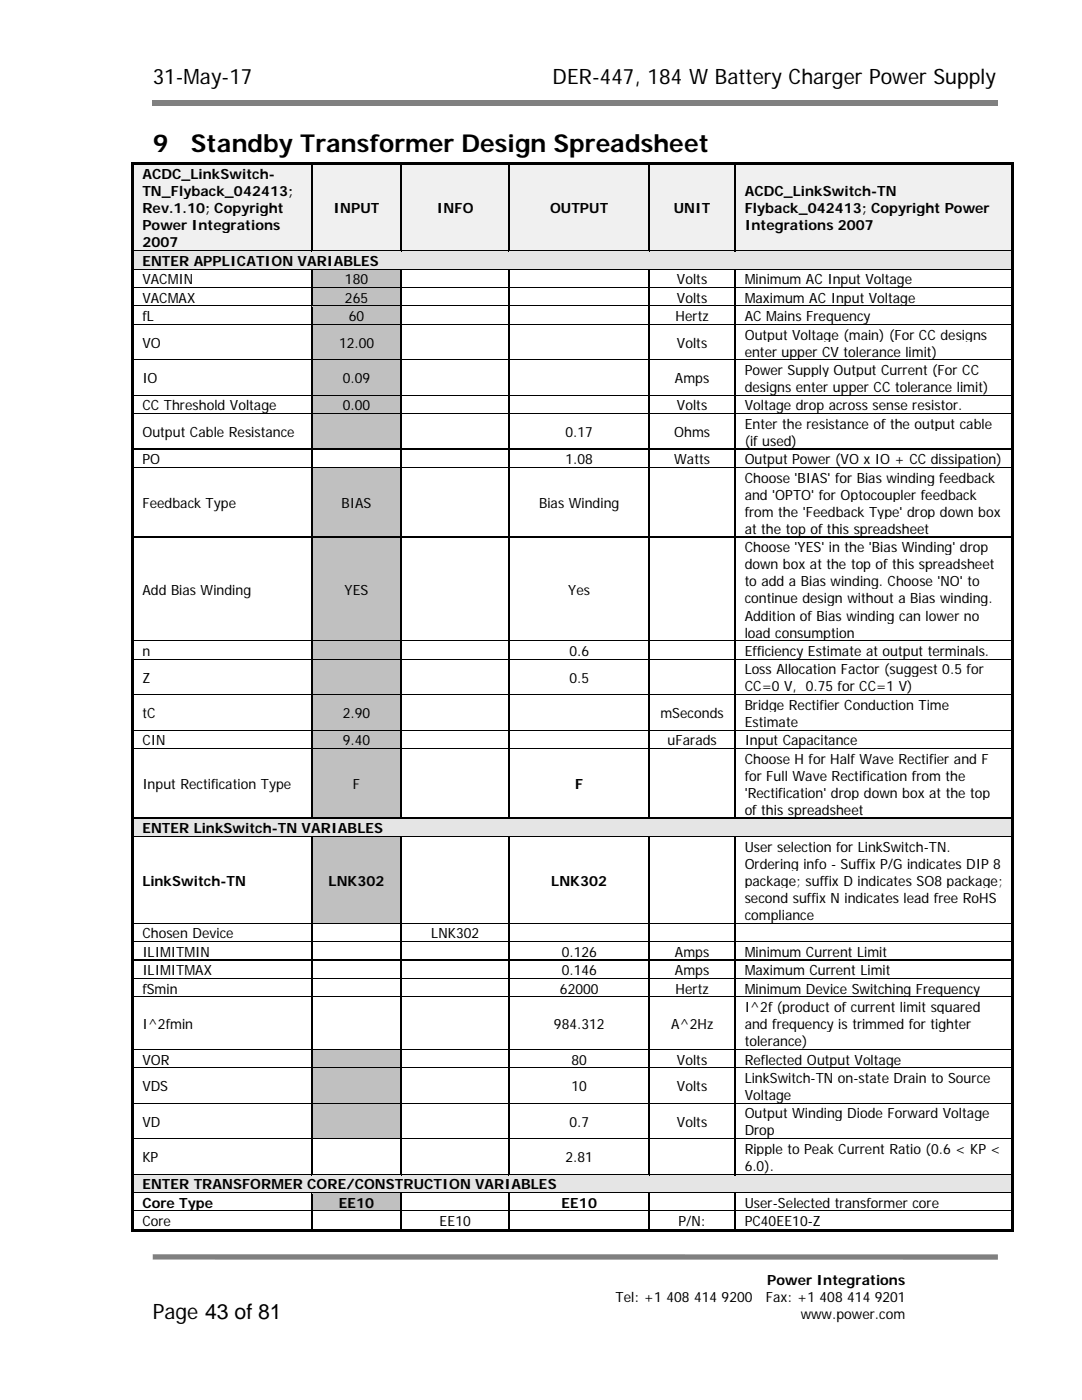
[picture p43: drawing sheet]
<svg xmlns="http://www.w3.org/2000/svg" width="216mm" height="279mm" viewBox="0 0 216 279" stroke-linecap="round" stroke-linejoin="round" font-family="sans-serif">
<defs><g id="words">
<g font-size="4.9">
<text x="30.5" y="30.3">9</text>
<text x="38.1" y="30.3">Standby Transformer Design Spreadsheet</text>
</g>
<g font-size="4.2">
<text x="30.5" y="16.7">31-May-17</text>
<text x="110.3" y="16.7">DER-447, 184 W Battery Charger Power Supply</text>
<text x="30.5" y="263.2">Page 43 of 81</text>
</g>
<g font-size="2.8">
<text x="28.4" y="35.8">ACDC_LinkSwitch-</text>
<text x="28.4" y="39.2">TN_Flyback_042413;</text>
<text x="148.6" y="39.2">ACDC_LinkSwitch-TN</text>
<text x="28.4" y="42.6">Rev.1.10; Copyright</text>
<text x="28.4" y="46">Power Integrations</text>
<text x="66.5" y="42.6">INPUT</text>
<text x="87.2" y="42.6">INFO</text>
<text x="109.7" y="42.6">OUTPUT</text>
<text x="134.5" y="42.6">UNIT</text>
<text x="148.6" y="42.6">Flyback_042413; Copyright Power</text>
<text x="148.6" y="46">Integrations 2007</text>
<text x="28.4" y="49.4">2007</text>
<text x="28.4" y="53.1">ENTER APPLICATION VARIABLES</text>
<text x="28.4" y="56.7">VACMIN</text>
<text x="68.8" y="56.7">180</text>
<text x="135.1" y="56.7">Volts</text>
<text x="148.6" y="56.7">Minimum AC Input Voltage</text>
<text x="28.4" y="60.4">VACMAX</text>
<text x="28.4" y="64.1">fL</text>
<text x="68.8" y="60.4">265</text>
<text x="69.6" y="64.1">60</text>
<text x="134.8" y="64.1">Hertz</text>
<text x="135.1" y="60.4">Volts</text>
<text x="148.6" y="60.4">Maximum AC Input Voltage</text>
<text x="148.6" y="64.1">AC Mains Frequency</text>
<text x="28.4" y="69.4">VO</text>
<text x="67.6" y="69.4">12.00</text>
<text x="135.1" y="69.4">Volts</text>
<text x="148.6" y="67.8">Output Voltage (main) (For CC designs</text>
<text x="148.6" y="71.2">enter upper CV tolerance limit)</text>
<text x="28.4" y="76.5">IO</text>
<text x="68.4" y="76.5">0.09</text>
<text x="134.7" y="76.5">Amps</text>
<text x="148.6" y="74.8">Power Supply Output Current (For CC</text>
<text x="28.4" y="81.9">CC Threshold Voltage</text>
<text x="68.4" y="81.9">0.00</text>
<text x="135.1" y="81.9">Volts</text>
<text x="148.6" y="78.2">designs enter upper CC tolerance limit)</text>
<text x="148.6" y="81.9">Voltage drop across sense resistor.</text>
<text x="28.4" y="87.3">Output Cable Resistance</text>
<text x="112.8" y="87.3">0.17</text>
<text x="134.5" y="87.3">Ohms</text>
<text x="148.6" y="85.6">Enter the resistance of the output cable</text>
<text x="148.6" y="89">(if used)</text>
<text x="28.4" y="92.6">PO</text>
<text x="112.8" y="92.6">1.08</text>
<text x="134.5" y="92.6">Watts</text>
<text x="148.6" y="92.6">Output Power (VO x IO + CC dissipation)</text>
<text x="28.4" y="101.4">Feedback Type</text>
<text x="68.2" y="101.4">BIAS</text>
<text x="107.6" y="101.4">Bias Winding</text>
<text x="148.6" y="96.3">Choose 'BIAS' for Bias winding feedback</text>
<text x="148.6" y="99.7">and 'OPTO' for Optocoupler feedback</text>
<text x="148.6" y="103.1">from the 'Feedback Type' drop down box</text>
<text x="148.6" y="106.5">at the top of this spreadsheet</text>
<text x="148.6" y="110.2">Choose 'YES' in the 'Bias Winding' drop</text>
<text x="148.6" y="113.6">down box at the top of this spreadsheet</text>
<text x="28.4" y="118.7">Add Bias Winding</text>
<text x="68.7" y="118.7">YES</text>
<text x="113.4" y="118.7">Yes</text>
<text x="148.6" y="117">to add a Bias winding. Choose 'NO' to</text>
<text x="148.6" y="120.4">continue design without a Bias winding.</text>
<text x="148.6" y="123.8">Addition of Bias winding can lower no</text>
<text x="28.4" y="130.9">n</text>
<text x="113.6" y="130.9">0.6</text>
<text x="148.6" y="127.3">load consumption</text>
<text x="148.6" y="130.9">Efficiency Estimate at output terminals.</text>
<text x="28.4" y="136.3">Z</text>
<text x="113.6" y="136.3">0.5</text>
<text x="148.6" y="134.6">Loss Allocation Factor (suggest 0.5 for</text>
<text x="148.6" y="138">CC=0 V, 0.75 for CC=1 V)</text>
<text x="28.4" y="143.4">tC</text>
<text x="68.4" y="143.4">2.90</text>
<text x="131.8" y="143.4">mSeconds</text>
<text x="148.6" y="141.7">Bridge Rectifier Conduction Time</text>
<text x="28.4" y="148.7">CIN</text>
<text x="68.4" y="148.7">9.40</text>
<text x="133.2" y="148.7">uFarads</text>
<text x="148.6" y="145.1">Estimate</text>
<text x="148.6" y="148.7">Input Capacitance</text>
<text x="148.6" y="152.4">Choose H for Half Wave Rectifier and F</text>
<text x="148.6" y="155.8">for Full Wave Rectification from the</text>
<text x="28.4" y="157.5">Input Rectification Type</text>
<text x="70.4" y="157.5">F</text>
<text x="114.8" y="157.5">F</text>
<text x="148.6" y="159.2">'Rectification' drop down box at the top</text>
<text x="28.4" y="166.3">ENTER LinkSwitch-TN VARIABLES</text>
<text x="148.6" y="162.6">of this spreadsheet</text>
<text x="148.6" y="170">User selection for LinkSwitch-TN.</text>
<text x="148.6" y="173.4">Ordering info - Suffix P/G indicates DIP 8</text>
<text x="28.4" y="176.8">LinkSwitch-TN</text>
<text x="65.6" y="176.8">LNK302</text>
<text x="110" y="176.8">LNK302</text>
<text x="148.6" y="176.8">package; suffix D indicates SO8 package;</text>
<text x="148.6" y="180.2">second suffix N indicates lead free RoHS</text>
<text x="148.6" y="183.6">compliance</text>
<text x="28.4" y="187.3">Chosen Device</text>
<text x="28.4" y="190.9">ILIMITMIN</text>
<text x="86.1" y="187.3">LNK302</text>
<text x="112.1" y="190.9">0.126</text>
<text x="134.7" y="190.9">Amps</text>
<text x="148.6" y="190.9">Minimum Current Limit</text>
<text x="28.4" y="194.6">ILIMITMAX</text>
<text x="112.1" y="194.6">0.146</text>
<text x="134.7" y="194.6">Amps</text>
<text x="148.6" y="194.6">Maximum Current Limit</text>
<text x="28.4" y="198.3">fSmin</text>
<text x="111.7" y="198.3">62000</text>
<text x="134.8" y="198.3">Hertz</text>
<text x="148.6" y="198.3">Minimum Device Switching Frequency</text>
<text x="148.6" y="202">I^2f (product of current limit squared</text>
<text x="28.4" y="205.4">I^2fmin</text>
<text x="110.5" y="205.4">984.312</text>
<text x="133.9" y="205.4">A^2Hz</text>
<text x="148.6" y="205.4">and frequency is trimmed for tighter</text>
<text x="148.6" y="208.8">tolerance)</text>
<text x="28.4" y="212.4">VOR</text>
<text x="114" y="212.4">80</text>
<text x="135.1" y="212.4">Volts</text>
<text x="148.6" y="212.4">Reflected Output Voltage</text>
<text x="28.4" y="217.8">VDS</text>
<text x="114" y="217.8">10</text>
<text x="135.1" y="217.8">Volts</text>
<text x="148.6" y="216.1">LinkSwitch-TN on-state Drain to Source</text>
<text x="148.6" y="219.5">Voltage</text>
<text x="28.4" y="224.9">VD</text>
<text x="113.6" y="224.9">0.7</text>
<text x="135.1" y="224.9">Volts</text>
<text x="148.6" y="223.2">Output Winding Diode Forward Voltage</text>
<text x="148.6" y="226.6">Drop</text>
<text x="28.4" y="232">KP</text>
<text x="112.8" y="232">2.81</text>
<text x="148.6" y="230.3">Ripple to Peak Current Ratio (0.6 &lt; KP &lt;</text>
<text x="148.6" y="233.7">6.0).</text>
<text x="28.4" y="237.3">ENTER TRANSFORMER CORE/CONSTRUCTION VARIABLES</text>
<text x="28.4" y="241">Core Type</text>
<text x="28.4" y="244.7">Core</text>
<text x="67.6" y="241">EE10</text>
<text x="87.7" y="244.7">EE10</text>
<text x="112.1" y="241">EE10</text>
<text x="135.4" y="244.7">P/N:</text>
<text x="148.6" y="241">User-Selected transformer core</text>
<text x="148.6" y="244.7">PC40EE10-Z</text>
<text x="153.1" y="256.4">Power Integrations</text>
<text x="122.8" y="259.8">Tel: +1 408 414 9200</text>
<text x="152.8" y="259.8">Fax: +1 408 414 9201</text>
<text x="159.8" y="263.2">www.power.com</text>
</g>
</g></defs>
<g fill="#808080">
<path d="M30.5 20.1h168.6v1h-168.6z"/>
<path d="M30.5 250.3h168.6v1.1h-168.6z"/>
</g>
<path d="M183.4 251.8h17.8v15.2h-17.8z" fill="#fff"/>
<g fill="#f0f0f0">
<path d="M26.8 33h35.3v17h-35.3z"/>
<path d="M28.4 33h31.9v3.4h-31.9z"/>
<path d="M28.4 36.4h31.9v3.4h-31.9z"/>
<path d="M28.4 39.8h31.9v3.4h-31.9z"/>
<path d="M28.4 43.2h31.9v3.4h-31.9z"/>
<path d="M28.4 46.6h31.9v3.4h-31.9z"/>
<path d="M62.4 33h17.5v17h-17.5z"/>
<path d="M64.1 39.8h14.1v3.4h-14.1z"/>
<path d="M80.2 33h21.3v17h-21.3z"/>
<path d="M82 39.8h17.7v3.4h-17.7z"/>
<path d="M101.7 33h27.7v17h-27.7z"/>
<path d="M103.5 39.8h24.2v3.4h-24.2z"/>
<path d="M129.7 33h16.9v17h-16.9z"/>
<path d="M131.5 39.8h13.3v3.4h-13.3z"/>
<path d="M146.8 33h55v17h-55z"/>
<path d="M148.6 36.4h51.6v3.4h-51.6z"/>
<path d="M148.6 39.8h51.6v3.4h-51.6z"/>
<path d="M148.6 43.2h51.6v3.4h-51.6z"/>
</g>
<path d="M26.2 32.4h.6v.6h-.6zM26.2 32.4h120.9v.6h-120.9zM147.1 32.4h54.7v.6h-54.7zM201.8 32.4h.6v.6h-.6zM26.2 33h.6v17h-.6zM201.8 33h.6v17h-.6z" fill="#000"/>
<path d="M62.2 33v17M80.1 33v17M101.6 33v17M129.6 33v17M146.7 33v17" fill="none" stroke="#000" stroke-width=".25"/>
<g fill="#e5e5e5">
<path d="M26.8 50.2h175v3.5h-175z"/>
<path d="M28.4 50.2h171.8v3.5h-171.8z"/>
</g>
<path d="M26.2 50h.6v.2h-.6zM26.2 50.2h.6v3.5h-.6zM201.8 50h.6v.2h-.6zM201.8 50.2h.6v3.5h-.6z" fill="#000"/>
<path d="M26.8 50.1h175" fill="none" stroke="#000" stroke-width=".25"/>
<path d="M26.8 50.2h175" fill="none" stroke="#e5e5e5" stroke-width=".2"/>
<g fill="#fff">
<path d="M26.8 53.9h35.3v3.4h-35.3z"/>
<path d="M28.4 53.9h31.9v3.4h-31.9z"/>
</g>
<g fill="#c0c0c0">
<path d="M62.4 53.9h17.5v3.4h-17.5z"/>
<path d="M64.1 53.9h14.1v3.4h-14.1z"/>
</g>
<g fill="#fff">
<path d="M80.2 53.9h21.3v3.4h-21.3z"/>
<path d="M82 53.9h17.7v3.4h-17.7z"/>
<path d="M101.7 53.9h27.7v3.4h-27.7z"/>
<path d="M103.5 53.9h24.2v3.4h-24.2z"/>
<path d="M129.7 53.9h16.9v3.4h-16.9z"/>
<path d="M131.5 53.9h13.3v3.4h-13.3z"/>
<path d="M146.8 53.9h55v3.4h-55z"/>
<path d="M148.6 53.9h51.6v3.4h-51.6z"/>
</g>
<path d="M26.2 53.7h.6v.2h-.6z" fill="#000"/>
<path d="M26.8 53.8h35.3" fill="none" stroke="#000" stroke-width=".25"/>
<path d="M26.8 53.9h35.3z" fill="#fff"/>
<path d="M62.1 53.7h.3v.2h-.3zM79.9 53.7h.3v.2h-.3z" fill="#000"/>
<path d="M62.4 53.8h17.5M80.2 53.8h21.3" fill="none" stroke="#000" stroke-width=".25"/>
<path d="M62.4 53.9h17.5" fill="none" stroke="#c0c0c0" stroke-width=".2"/>
<path d="M80.2 53.9h21.3z" fill="#fff"/>
<path d="M101.5 53.7h.2v.2h-.2z" fill="#000"/>
<path d="M101.7 53.8h27.7" fill="none" stroke="#000" stroke-width=".25"/>
<path d="M101.7 53.9h27.7z" fill="#fff"/>
<path d="M129.4 53.7h.3v.2h-.3z" fill="#000"/>
<path d="M129.7 53.8h16.9" fill="none" stroke="#000" stroke-width=".25"/>
<path d="M129.7 53.9h16.9z" fill="#fff"/>
<path d="M146.6 53.7h.2v.2h-.2z" fill="#000"/>
<path d="M146.8 53.8h55" fill="none" stroke="#000" stroke-width=".25"/>
<path d="M146.8 53.9h55z" fill="#fff"/>
<path d="M26.2 53.9h.6v3.4h-.6zM201.8 53.7h.6v.2h-.6zM201.8 53.9h.6v3.4h-.6z" fill="#000"/>
<path d="M62.2 53.9v3.4M80.1 53.9v3.4M101.6 53.9v3.4M129.6 53.9v3.4M146.7 53.9v3.4" fill="none" stroke="#000" stroke-width=".25"/>
<g fill="#fff">
<path d="M26.8 57.6h35.3v3.4h-35.3z"/>
<path d="M28.4 57.6h31.9v3.4h-31.9z"/>
</g>
<g fill="#c0c0c0">
<path d="M62.4 57.6h17.5v3.4h-17.5z"/>
<path d="M64.1 57.6h14.1v3.4h-14.1z"/>
</g>
<g fill="#fff">
<path d="M80.2 57.6h21.3v3.4h-21.3z"/>
<path d="M82 57.6h17.7v3.4h-17.7z"/>
<path d="M101.7 57.6h27.7v3.4h-27.7z"/>
<path d="M103.5 57.6h24.2v3.4h-24.2z"/>
<path d="M129.7 57.6h16.9v3.4h-16.9z"/>
<path d="M131.5 57.6h13.3v3.4h-13.3z"/>
<path d="M146.8 57.6h55v3.4h-55z"/>
<path d="M148.6 57.6h51.6v3.4h-51.6z"/>
</g>
<path d="M26.2 57.3h.6v.3h-.6z" fill="#000"/>
<path d="M26.8 57.4h35.3" fill="none" stroke="#000" stroke-width=".25"/>
<path d="M26.8 57.6h35.3z" fill="#fff"/>
<path d="M62.1 57.3h.3v.3h-.3zM79.9 57.3h.3v.3h-.3z" fill="#000"/>
<path d="M62.4 57.4h17.5M80.2 57.4h21.3" fill="none" stroke="#000" stroke-width=".25"/>
<path d="M62.4 57.6h17.5" fill="none" stroke="#c0c0c0" stroke-width=".2"/>
<path d="M80.2 57.6h21.3z" fill="#fff"/>
<path d="M101.5 57.3h.2v.3h-.2z" fill="#000"/>
<path d="M101.7 57.4h27.7" fill="none" stroke="#000" stroke-width=".25"/>
<path d="M101.7 57.6h27.7z" fill="#fff"/>
<path d="M129.4 57.3h.3v.3h-.3z" fill="#000"/>
<path d="M129.7 57.4h16.9" fill="none" stroke="#000" stroke-width=".25"/>
<path d="M129.7 57.6h16.9z" fill="#fff"/>
<path d="M146.6 57.3h.2v.3h-.2z" fill="#000"/>
<path d="M146.8 57.4h55" fill="none" stroke="#000" stroke-width=".25"/>
<path d="M146.8 57.6h55z" fill="#fff"/>
<path d="M201.8 57.3h.6v.3h-.6zM26.2 57.6h.6v3.4h-.6zM201.8 57.6h.6v3.4h-.6z" fill="#000"/>
<path d="M62.2 57.6v3.4M80.1 57.6v3.4M101.6 57.6v3.4M129.6 57.6v3.4M146.7 57.6v3.4" fill="none" stroke="#000" stroke-width=".25"/>
<g fill="#fff">
<path d="M26.8 61.3h35.3v3.4h-35.3z"/>
<path d="M28.4 61.3h31.9v3.4h-31.9z"/>
</g>
<g fill="#c0c0c0">
<path d="M62.4 61.3h17.5v3.4h-17.5z"/>
<path d="M64.1 61.3h14.1v3.4h-14.1z"/>
</g>
<g fill="#fff">
<path d="M80.2 61.3h21.3v3.4h-21.3z"/>
<path d="M82 61.3h17.7v3.4h-17.7z"/>
<path d="M101.7 61.3h27.7v3.4h-27.7z"/>
<path d="M103.5 61.3h24.2v3.4h-24.2z"/>
<path d="M129.7 61.3h16.9v3.4h-16.9z"/>
<path d="M131.5 61.3h13.3v3.4h-13.3z"/>
<path d="M146.8 61.3h55v3.4h-55z"/>
<path d="M148.6 61.3h51.6v3.4h-51.6z"/>
</g>
<path d="M26.2 61h.6v.3h-.6z" fill="#000"/>
<path d="M26.8 61.1h35.3" fill="none" stroke="#000" stroke-width=".25"/>
<path d="M26.8 61.3h35.3z" fill="#fff"/>
<path d="M62.1 61h.3v.3h-.3zM79.9 61h.3v.3h-.3z" fill="#000"/>
<path d="M62.4 61.1h17.5M80.2 61.1h21.3" fill="none" stroke="#000" stroke-width=".25"/>
<path d="M62.4 61.3h17.5" fill="none" stroke="#c0c0c0" stroke-width=".2"/>
<path d="M80.2 61.3h21.3z" fill="#fff"/>
<path d="M101.5 61h.2v.3h-.2z" fill="#000"/>
<path d="M101.7 61.1h27.7" fill="none" stroke="#000" stroke-width=".25"/>
<path d="M101.7 61.3h27.7z" fill="#fff"/>
<path d="M129.4 61h.3v.3h-.3z" fill="#000"/>
<path d="M129.7 61.1h16.9" fill="none" stroke="#000" stroke-width=".25"/>
<path d="M129.7 61.3h16.9z" fill="#fff"/>
<path d="M146.6 61h.2v.3h-.2z" fill="#000"/>
<path d="M146.8 61.1h55" fill="none" stroke="#000" stroke-width=".25"/>
<path d="M146.8 61.3h55z" fill="#fff"/>
<path d="M26.2 61.3h.6v3.4h-.6zM201.8 61h.6v.3h-.6zM201.8 61.3h.6v3.4h-.6z" fill="#000"/>
<path d="M62.2 61.3v3.4M80.1 61.3v3.4M101.6 61.3v3.4M129.6 61.3v3.4M146.7 61.3v3.4" fill="none" stroke="#000" stroke-width=".25"/>
<g fill="#fff">
<path d="M26.8 64.9h35.3v6.8h-35.3z"/>
<path d="M28.4 66.6h31.9v3.4h-31.9z"/>
</g>
<g fill="#c0c0c0">
<path d="M62.4 64.9h17.5v6.8h-17.5z"/>
<path d="M64.1 66.6h14.1v3.4h-14.1z"/>
</g>
<g fill="#fff">
<path d="M80.2 64.9h21.3v6.8h-21.3z"/>
<path d="M82 66.6h17.7v3.4h-17.7z"/>
<path d="M101.7 64.9h27.7v6.8h-27.7z"/>
<path d="M103.5 66.6h24.2v3.4h-24.2z"/>
<path d="M129.7 64.9h16.9v6.8h-16.9z"/>
<path d="M131.5 66.6h13.3v3.4h-13.3z"/>
<path d="M146.8 64.9h55v6.8h-55z"/>
<path d="M148.6 64.9h51.6v3.4h-51.6z"/>
<path d="M148.6 68.3h51.6v3.4h-51.6z"/>
</g>
<path d="M26.2 64.7h.6v.2h-.6z" fill="#000"/>
<path d="M26.8 64.8h35.3" fill="none" stroke="#000" stroke-width=".25"/>
<path d="M26.8 64.9h35.3z" fill="#fff"/>
<path d="M62.1 64.7h.3v.2h-.3zM79.9 64.7h.3v.2h-.3z" fill="#000"/>
<path d="M62.4 64.8h17.5M80.2 64.8h21.3" fill="none" stroke="#000" stroke-width=".25"/>
<path d="M62.4 64.9h17.5" fill="none" stroke="#c0c0c0" stroke-width=".2"/>
<path d="M80.2 64.9h21.3z" fill="#fff"/>
<path d="M101.5 64.7h.2v.2h-.2z" fill="#000"/>
<path d="M101.7 64.8h27.7" fill="none" stroke="#000" stroke-width=".25"/>
<path d="M101.7 64.9h27.7z" fill="#fff"/>
<path d="M129.4 64.7h.3v.2h-.3z" fill="#000"/>
<path d="M129.7 64.8h16.9" fill="none" stroke="#000" stroke-width=".25"/>
<path d="M129.7 64.9h16.9z" fill="#fff"/>
<path d="M146.6 64.7h.2v.2h-.2z" fill="#000"/>
<path d="M146.8 64.8h55" fill="none" stroke="#000" stroke-width=".25"/>
<path d="M146.8 64.9h55z" fill="#fff"/>
<path d="M26.2 64.9h.6v6.8h-.6zM201.8 64.7h.6v.2h-.6zM201.8 64.9h.6v6.8h-.6z" fill="#000"/>
<path d="M62.2 64.9v6.8M80.1 64.9v6.8M101.6 64.9v6.8M129.6 64.9v6.8M146.7 64.9v6.8" fill="none" stroke="#000" stroke-width=".25"/>
<g fill="#fff">
<path d="M26.8 72h35.3v6.8h-35.3z"/>
<path d="M28.4 73.7h31.9v3.4h-31.9z"/>
</g>
<g fill="#c0c0c0">
<path d="M62.4 72h17.5v6.8h-17.5z"/>
<path d="M64.1 73.7h14.1v3.4h-14.1z"/>
</g>
<g fill="#fff">
<path d="M80.2 72h21.3v6.8h-21.3z"/>
<path d="M82 73.7h17.7v3.4h-17.7z"/>
<path d="M101.7 72h27.7v6.8h-27.7z"/>
<path d="M103.5 73.7h24.2v3.4h-24.2z"/>
<path d="M129.7 72h16.9v6.8h-16.9z"/>
<path d="M131.5 73.7h13.3v3.4h-13.3z"/>
<path d="M146.8 72h55v6.8h-55z"/>
<path d="M148.6 72h51.6v3.4h-51.6z"/>
<path d="M148.6 75.4h51.6v3.4h-51.6z"/>
</g>
<path d="M26.2 71.7h.6v.3h-.6z" fill="#000"/>
<path d="M26.8 71.9h35.3" fill="none" stroke="#000" stroke-width=".25"/>
<path d="M26.8 72h35.3z" fill="#fff"/>
<path d="M62.1 71.7h.3v.3h-.3zM79.9 71.7h.3v.3h-.3z" fill="#000"/>
<path d="M62.4 71.9h17.5M80.2 71.9h21.3" fill="none" stroke="#000" stroke-width=".25"/>
<path d="M62.4 72h17.5" fill="none" stroke="#c0c0c0" stroke-width=".2"/>
<path d="M80.2 72h21.3z" fill="#fff"/>
<path d="M101.5 71.7h.2v.3h-.2z" fill="#000"/>
<path d="M101.7 71.9h27.7" fill="none" stroke="#000" stroke-width=".25"/>
<path d="M101.7 72h27.7z" fill="#fff"/>
<path d="M129.4 71.7h.3v.3h-.3z" fill="#000"/>
<path d="M129.7 71.9h16.9" fill="none" stroke="#000" stroke-width=".25"/>
<path d="M129.7 72h16.9z" fill="#fff"/>
<path d="M146.6 71.7h.2v.3h-.2z" fill="#000"/>
<path d="M146.8 71.9h55" fill="none" stroke="#000" stroke-width=".25"/>
<path d="M146.8 72h55z" fill="#fff"/>
<path d="M26.2 72h.6v6.8h-.6zM201.8 71.7h.6v.3h-.6zM201.8 72h.6v6.8h-.6z" fill="#000"/>
<path d="M62.2 72v6.8M80.1 72v6.8M101.6 72v6.8M129.6 72v6.8M146.7 72v6.8" fill="none" stroke="#000" stroke-width=".25"/>
<g fill="#fff">
<path d="M26.8 79.1h35.3v3.4h-35.3z"/>
<path d="M28.4 79.1h31.9v3.4h-31.9z"/>
</g>
<g fill="#c0c0c0">
<path d="M62.4 79.1h17.5v3.4h-17.5z"/>
<path d="M64.1 79.1h14.1v3.4h-14.1z"/>
</g>
<g fill="#fff">
<path d="M80.2 79.1h21.3v3.4h-21.3z"/>
<path d="M82 79.1h17.7v3.4h-17.7z"/>
<path d="M101.7 79.1h27.7v3.4h-27.7z"/>
<path d="M103.5 79.1h24.2v3.4h-24.2z"/>
<path d="M129.7 79.1h16.9v3.4h-16.9z"/>
<path d="M131.5 79.1h13.3v3.4h-13.3z"/>
<path d="M146.8 79.1h55v3.4h-55z"/>
<path d="M148.6 79.1h51.6v3.4h-51.6z"/>
</g>
<path d="M26.2 78.8h.6v.3h-.6z" fill="#000"/>
<path d="M26.8 79h35.3" fill="none" stroke="#000" stroke-width=".25"/>
<path d="M26.8 79.1h35.3z" fill="#fff"/>
<path d="M62.1 78.8h.3v.3h-.3zM79.9 78.8h.3v.3h-.3z" fill="#000"/>
<path d="M62.4 79h17.5M80.2 79h21.3" fill="none" stroke="#000" stroke-width=".25"/>
<path d="M62.4 79.1h17.5" fill="none" stroke="#c0c0c0" stroke-width=".2"/>
<path d="M80.2 79.1h21.3z" fill="#fff"/>
<path d="M101.5 78.8h.2v.3h-.2z" fill="#000"/>
<path d="M101.7 79h27.7" fill="none" stroke="#000" stroke-width=".25"/>
<path d="M101.7 79.1h27.7z" fill="#fff"/>
<path d="M129.4 78.8h.3v.3h-.3z" fill="#000"/>
<path d="M129.7 79h16.9" fill="none" stroke="#000" stroke-width=".25"/>
<path d="M129.7 79.1h16.9z" fill="#fff"/>
<path d="M146.6 78.8h.2v.3h-.2z" fill="#000"/>
<path d="M146.8 79h55" fill="none" stroke="#000" stroke-width=".25"/>
<path d="M146.8 79.1h55z" fill="#fff"/>
<path d="M201.8 78.8h.6v.3h-.6zM26.2 79.1h.6v3.4h-.6zM201.8 79.1h.6v3.4h-.6z" fill="#000"/>
<path d="M62.2 79.1v3.4M80.1 79.1v3.4M101.6 79.1v3.4M129.6 79.1v3.4M146.7 79.1v3.4" fill="none" stroke="#000" stroke-width=".25"/>
<g fill="#fff">
<path d="M26.8 82.8h35.3v6.8h-35.3z"/>
<path d="M28.4 84.5h31.9v3.4h-31.9z"/>
</g>
<g fill="#c0c0c0">
<path d="M62.4 82.8h17.5v6.8h-17.5z"/>
<path d="M64.1 84.5h14.1v3.4h-14.1z"/>
</g>
<g fill="#fff">
<path d="M80.2 82.8h21.3v6.8h-21.3z"/>
<path d="M82 84.5h17.7v3.4h-17.7z"/>
<path d="M101.7 82.8h27.7v6.8h-27.7z"/>
<path d="M103.5 84.5h24.2v3.4h-24.2z"/>
<path d="M129.7 82.8h16.9v6.8h-16.9z"/>
<path d="M131.5 84.5h13.3v3.4h-13.3z"/>
<path d="M146.8 82.8h55v6.8h-55z"/>
<path d="M148.6 82.8h51.6v3.4h-51.6z"/>
<path d="M148.6 86.2h51.6v3.4h-51.6z"/>
</g>
<path d="M26.2 82.5h.6v.3h-.6z" fill="#000"/>
<path d="M26.8 82.6h35.3" fill="none" stroke="#000" stroke-width=".25"/>
<path d="M26.8 82.7l35.3 .1z" fill="#fff"/>
<path d="M62.1 82.5h.3v.3h-.3zM79.9 82.5h.3v.3h-.3z" fill="#000"/>
<path d="M62.4 82.6h17.5M80.2 82.6h21.3" fill="none" stroke="#000" stroke-width=".25"/>
<path d="M62.4 82.8h17.5" fill="none" stroke="#c0c0c0" stroke-width=".2"/>
<path d="M80.2 82.7l21.3 .1z" fill="#fff"/>
<path d="M101.5 82.5h.2v.3h-.2z" fill="#000"/>
<path d="M101.7 82.6h27.7" fill="none" stroke="#000" stroke-width=".25"/>
<path d="M101.7 82.7l27.7 .1z" fill="#fff"/>
<path d="M129.4 82.5h.3v.3h-.3z" fill="#000"/>
<path d="M129.7 82.6h16.9" fill="none" stroke="#000" stroke-width=".25"/>
<path d="M129.7 82.7l16.9 .1z" fill="#fff"/>
<path d="M146.6 82.5h.2v.3h-.2z" fill="#000"/>
<path d="M146.8 82.6h55" fill="none" stroke="#000" stroke-width=".25"/>
<path d="M146.8 82.7l55 .1z" fill="#fff"/>
<path d="M26.2 82.8h.6v6.8h-.6zM201.8 82.5h.6v.3h-.6zM201.8 82.8h.6v6.8h-.6z" fill="#000"/>
<path d="M62.2 82.8v6.8M80.1 82.8v6.8M101.6 82.8v6.8M129.6 82.8v6.8M146.7 82.8v6.8" fill="none" stroke="#000" stroke-width=".25"/>
<g fill="#fff">
<path d="M26.8 89.8h35.3v3.4h-35.3z"/>
<path d="M28.4 89.8h31.9v3.4h-31.9z"/>
<path d="M62.4 89.8h17.5v3.4h-17.5z"/>
<path d="M64.1 89.8h14.1v3.4h-14.1z"/>
<path d="M80.2 89.8h21.3v3.4h-21.3z"/>
<path d="M82 89.8h17.7v3.4h-17.7z"/>
<path d="M101.7 89.8h27.7v3.4h-27.7z"/>
<path d="M103.5 89.8h24.2v3.4h-24.2z"/>
<path d="M129.7 89.8h16.9v3.4h-16.9z"/>
<path d="M131.5 89.8h13.3v3.4h-13.3z"/>
<path d="M146.8 89.8h55v3.4h-55z"/>
<path d="M148.6 89.8h51.6v3.4h-51.6z"/>
</g>
<path d="M26.2 89.6h.6v.3h-.6z" fill="#000"/>
<path d="M26.8 89.7h35.3" fill="none" stroke="#000" stroke-width=".25"/>
<path d="M26.8 89.8l35.3 .1z" fill="#fff"/>
<path d="M62.1 89.6h.3v.3h-.3z" fill="#000"/>
<path d="M62.4 89.7h17.5" fill="none" stroke="#000" stroke-width=".25"/>
<path d="M62.4 89.8l17.5 .1z" fill="#fff"/>
<path d="M79.9 89.6h.3v.3h-.3z" fill="#000"/>
<path d="M80.2 89.7h21.3" fill="none" stroke="#000" stroke-width=".25"/>
<path d="M80.2 89.8l21.3 .1z" fill="#fff"/>
<path d="M101.5 89.6h.2v.3h-.2z" fill="#000"/>
<path d="M101.7 89.7h27.7" fill="none" stroke="#000" stroke-width=".25"/>
<path d="M101.7 89.8l27.7 .1z" fill="#fff"/>
<path d="M129.4 89.6h.3v.3h-.3z" fill="#000"/>
<path d="M129.7 89.7h16.9" fill="none" stroke="#000" stroke-width=".25"/>
<path d="M129.7 89.8l16.9 .1z" fill="#fff"/>
<path d="M146.6 89.6h.2v.3h-.2z" fill="#000"/>
<path d="M146.8 89.7h55" fill="none" stroke="#000" stroke-width=".25"/>
<path d="M146.8 89.8l55 .1z" fill="#fff"/>
<path d="M26.2 89.9h.6v3.3h-.6zM201.8 89.6h.6v.3h-.6zM201.8 89.9h.6v3.3h-.6z" fill="#000"/>
<path d="M62.2 89.9v3.3M80.1 89.9v3.3M101.6 89.9v3.3M129.6 89.9v3.3M146.7 89.9v3.3" fill="none" stroke="#000" stroke-width=".25"/>
<g fill="#fff">
<path d="M26.8 93.5h35.3v13.6h-35.3z"/>
<path d="M28.4 98.6h31.9v3.4h-31.9z"/>
</g>
<g fill="#c0c0c0">
<path d="M62.4 93.5h17.5v13.6h-17.5z"/>
<path d="M64.1 98.6h14.1v3.4h-14.1z"/>
</g>
<g fill="#fff">
<path d="M80.2 93.5h21.3v13.6h-21.3z"/>
<path d="M82 98.6h17.7v3.4h-17.7z"/>
<path d="M101.7 93.5h27.7v13.6h-27.7z"/>
<path d="M103.5 98.6h24.2v3.4h-24.2z"/>
<path d="M129.7 93.5h16.9v13.6h-16.9z"/>
<path d="M131.5 98.6h13.3v3.4h-13.3z"/>
<path d="M146.8 93.5h55v13.6h-55z"/>
<path d="M148.6 93.5h51.6v3.4h-51.6z"/>
<path d="M148.6 96.9h51.6v3.4h-51.6z"/>
<path d="M148.6 100.3h51.6v3.4h-51.6z"/>
<path d="M148.6 103.7h51.6v3.4h-51.6z"/>
</g>
<path d="M26.2 93.2h.6v.3h-.6z" fill="#000"/>
<path d="M26.8 93.4h35.3" fill="none" stroke="#000" stroke-width=".25"/>
<path d="M26.8 93.5h35.3z" fill="#fff"/>
<path d="M62.1 93.2h.3v.3h-.3zM79.9 93.2h.3v.3h-.3z" fill="#000"/>
<path d="M62.4 93.4h17.5M80.2 93.4h21.3" fill="none" stroke="#000" stroke-width=".25"/>
<path d="M62.4 93.5h17.5" fill="none" stroke="#c0c0c0" stroke-width=".2"/>
<path d="M80.2 93.5h21.3z" fill="#fff"/>
<path d="M101.5 93.2h.2v.3h-.2z" fill="#000"/>
<path d="M101.7 93.4h27.7" fill="none" stroke="#000" stroke-width=".25"/>
<path d="M101.7 93.5h27.7z" fill="#fff"/>
<path d="M129.4 93.2h.3v.3h-.3z" fill="#000"/>
<path d="M129.7 93.4h16.9" fill="none" stroke="#000" stroke-width=".25"/>
<path d="M129.7 93.5h16.9z" fill="#fff"/>
<path d="M146.6 93.2h.2v.3h-.2z" fill="#000"/>
<path d="M146.8 93.4h55" fill="none" stroke="#000" stroke-width=".25"/>
<path d="M146.8 93.5h55z" fill="#fff"/>
<path d="M201.8 93.2h.6v.3h-.6zM26.2 93.5h.6v13.6h-.6zM201.8 93.5h.6v13.6h-.6z" fill="#000"/>
<path d="M62.2 93.5v13.6M80.1 93.5v13.6M101.6 93.5v13.6M129.6 93.5v13.6M146.7 93.5v13.6" fill="none" stroke="#000" stroke-width=".25"/>
<g fill="#fff">
<path d="M26.8 107.4h35.3v20.4h-35.3z"/>
<path d="M28.4 115.9h31.9v3.4h-31.9z"/>
</g>
<g fill="#c0c0c0">
<path d="M62.4 107.4h17.5v20.4h-17.5z"/>
<path d="M64.1 115.9h14.1v3.4h-14.1z"/>
</g>
<g fill="#fff">
<path d="M80.2 107.4h21.3v20.4h-21.3z"/>
<path d="M82 115.9h17.7v3.4h-17.7z"/>
<path d="M101.7 107.4h27.7v20.4h-27.7z"/>
<path d="M103.5 115.9h24.2v3.4h-24.2z"/>
<path d="M129.7 107.4h16.9v20.4h-16.9z"/>
<path d="M131.5 115.9h13.3v3.4h-13.3z"/>
<path d="M146.8 107.4h55v20.4h-55z"/>
<path d="M148.6 107.4h51.6v3.4h-51.6z"/>
<path d="M148.6 110.8h51.6v3.4h-51.6z"/>
<path d="M148.6 114.2h51.6v3.4h-51.6z"/>
<path d="M148.6 117.6h51.6v3.4h-51.6z"/>
<path d="M148.6 121h51.6v3.4h-51.6z"/>
<path d="M148.6 124.4h51.6v3.4h-51.6z"/>
</g>
<path d="M26.2 107.1h.6v.3h-.6z" fill="#000"/>
<path d="M26.8 107.3h35.3" fill="none" stroke="#000" stroke-width=".25"/>
<path d="M26.8 107.4h35.3z" fill="#fff"/>
<path d="M62.1 107.1h.3v.3h-.3zM79.9 107.1h.3v.3h-.3z" fill="#000"/>
<path d="M62.4 107.3h17.5M80.2 107.3h21.3" fill="none" stroke="#000" stroke-width=".25"/>
<path d="M62.4 107.4h17.5" fill="none" stroke="#c0c0c0" stroke-width=".2"/>
<path d="M80.2 107.4h21.3z" fill="#fff"/>
<path d="M101.5 107.1h.2v.3h-.2z" fill="#000"/>
<path d="M101.7 107.3h27.7" fill="none" stroke="#000" stroke-width=".25"/>
<path d="M101.7 107.4h27.7z" fill="#fff"/>
<path d="M129.4 107.1h.3v.3h-.3z" fill="#000"/>
<path d="M129.7 107.3h16.9" fill="none" stroke="#000" stroke-width=".25"/>
<path d="M129.7 107.4h16.9z" fill="#fff"/>
<path d="M146.6 107.1h.2v.3h-.2z" fill="#000"/>
<path d="M146.8 107.3h55" fill="none" stroke="#000" stroke-width=".25"/>
<path d="M146.8 107.4h55z" fill="#fff"/>
<path d="M201.8 107.1h.6v.3h-.6zM26.2 107.4h.6v20.4h-.6zM201.8 107.4h.6v20.4h-.6z" fill="#000"/>
<path d="M62.2 107.4v20.4M80.1 107.4v20.4M101.6 107.4v20.4M129.6 107.4v20.4M146.7 107.4v20.4" fill="none" stroke="#000" stroke-width=".25"/>
<g fill="#fff">
<path d="M26.8 128.1h35.3v3.4h-35.3z"/>
<path d="M28.4 128.1h31.9v3.4h-31.9z"/>
</g>
<g fill="#c0c0c0">
<path d="M62.4 128.1h17.5v3.4h-17.5z"/>
<path d="M64.1 128.1h14.1v3.4h-14.1z"/>
</g>
<g fill="#fff">
<path d="M80.2 128.1h21.3v3.4h-21.3z"/>
<path d="M82 128.1h17.7v3.4h-17.7z"/>
<path d="M101.7 128.1h27.7v3.4h-27.7z"/>
<path d="M103.5 128.1h24.2v3.4h-24.2z"/>
<path d="M129.7 128.1h16.9v3.4h-16.9z"/>
<path d="M131.5 128.1h13.3v3.4h-13.3z"/>
<path d="M146.8 128.1h55v3.4h-55z"/>
<path d="M148.6 128.1h51.6v3.4h-51.6z"/>
</g>
<path d="M26.2 127.8h.6v.3h-.6z" fill="#000"/>
<path d="M26.8 128h35.3" fill="none" stroke="#000" stroke-width=".25"/>
<path d="M26.8 128.1h35.3z" fill="#fff"/>
<path d="M62.1 127.8h.3v.3h-.3zM79.9 127.8h.3v.3h-.3z" fill="#000"/>
<path d="M62.4 128h17.5M80.2 128h21.3" fill="none" stroke="#000" stroke-width=".25"/>
<path d="M62.4 128.1h17.5" fill="none" stroke="#c0c0c0" stroke-width=".2"/>
<path d="M80.2 128.1h21.3z" fill="#fff"/>
<path d="M101.5 127.8h.2v.3h-.2z" fill="#000"/>
<path d="M101.7 128h27.7" fill="none" stroke="#000" stroke-width=".25"/>
<path d="M101.7 128.1h27.7z" fill="#fff"/>
<path d="M129.4 127.8h.3v.3h-.3z" fill="#000"/>
<path d="M129.7 128h16.9" fill="none" stroke="#000" stroke-width=".25"/>
<path d="M129.7 128.1h16.9z" fill="#fff"/>
<path d="M146.6 127.8h.2v.3h-.2z" fill="#000"/>
<path d="M146.8 128h55" fill="none" stroke="#000" stroke-width=".25"/>
<path d="M146.8 128.1h55z" fill="#fff"/>
<path d="M26.2 128.1h.6v3.4h-.6zM201.8 127.8h.6v.3h-.6zM201.8 128.1h.6v3.4h-.6z" fill="#000"/>
<path d="M62.2 128.1v3.4M80.1 128.1v3.4M101.6 128.1v3.4M129.6 128.1v3.4M146.7 128.1v3.4" fill="none" stroke="#000" stroke-width=".25"/>
<g fill="#fff">
<path d="M26.8 131.8h35.3v6.8h-35.3z"/>
<path d="M28.4 133.5h31.9v3.4h-31.9z"/>
</g>
<g fill="#c0c0c0">
<path d="M62.4 131.8h17.5v6.8h-17.5z"/>
<path d="M64.1 133.5h14.1v3.4h-14.1z"/>
</g>
<g fill="#fff">
<path d="M80.2 131.8h21.3v6.8h-21.3z"/>
<path d="M82 133.5h17.7v3.4h-17.7z"/>
<path d="M101.7 131.8h27.7v6.8h-27.7z"/>
<path d="M103.5 133.5h24.2v3.4h-24.2z"/>
<path d="M129.7 131.8h16.9v6.8h-16.9z"/>
<path d="M131.5 133.5h13.3v3.4h-13.3z"/>
<path d="M146.8 131.8h55v6.8h-55z"/>
<path d="M148.6 131.8h51.6v3.4h-51.6z"/>
<path d="M148.6 135.2h51.6v3.4h-51.6z"/>
</g>
<path d="M26.2 131.5h.6v.3h-.6z" fill="#000"/>
<path d="M26.8 131.6h35.3" fill="none" stroke="#000" stroke-width=".25"/>
<path d="M26.8 131.8h35.3z" fill="#fff"/>
<path d="M62.1 131.5h.3v.3h-.3zM79.9 131.5h.3v.3h-.3z" fill="#000"/>
<path d="M62.4 131.6h17.5M80.2 131.6h21.3" fill="none" stroke="#000" stroke-width=".25"/>
<path d="M62.4 131.8h17.5" fill="none" stroke="#c0c0c0" stroke-width=".2"/>
<path d="M80.2 131.8h21.3z" fill="#fff"/>
<path d="M101.5 131.5h.2v.3h-.2z" fill="#000"/>
<path d="M101.7 131.6h27.7" fill="none" stroke="#000" stroke-width=".25"/>
<path d="M101.7 131.8h27.7z" fill="#fff"/>
<path d="M129.4 131.5h.3v.3h-.3z" fill="#000"/>
<path d="M129.7 131.6h16.9" fill="none" stroke="#000" stroke-width=".25"/>
<path d="M129.7 131.8h16.9z" fill="#fff"/>
<path d="M146.6 131.5h.2v.3h-.2z" fill="#000"/>
<path d="M146.8 131.6h55" fill="none" stroke="#000" stroke-width=".25"/>
<path d="M146.8 131.8h55z" fill="#fff"/>
<path d="M26.2 131.8h.6v6.8h-.6zM201.8 131.5h.6v.3h-.6zM201.8 131.8h.6v6.8h-.6z" fill="#000"/>
<path d="M62.2 131.8v6.8M80.1 131.8v6.8M101.6 131.8v6.8M129.6 131.8v6.8M146.7 131.8v6.8" fill="none" stroke="#000" stroke-width=".25"/>
<g fill="#fff">
<path d="M26.8 138.9h35.3v6.8h-35.3z"/>
<path d="M28.4 140.5h31.9v3.5h-31.9z"/>
</g>
<g fill="#c0c0c0">
<path d="M62.4 138.9h17.5v6.8h-17.5z"/>
<path d="M64.1 140.5h14.1v3.5h-14.1z"/>
</g>
<g fill="#fff">
<path d="M80.2 138.9h21.3v6.8h-21.3z"/>
<path d="M82 140.5h17.7v3.5h-17.7z"/>
<path d="M101.7 138.9h27.7v6.8h-27.7z"/>
<path d="M103.5 140.5h24.2v3.5h-24.2z"/>
<path d="M129.7 138.9h16.9v6.8h-16.9z"/>
<path d="M131.5 140.5h13.3v3.5h-13.3z"/>
<path d="M146.8 138.9h55v6.8h-55z"/>
<path d="M148.6 138.9h51.6v3.4h-51.6z"/>
<path d="M148.6 142.3h51.6v3.4h-51.6z"/>
</g>
<path d="M26.2 138.6h.6v.3h-.6z" fill="#000"/>
<path d="M26.8 138.7h35.3" fill="none" stroke="#000" stroke-width=".25"/>
<path d="M26.8 138.8l35.3 .1z" fill="#fff"/>
<path d="M62.1 138.6h.3v.3h-.3zM79.9 138.6h.3v.3h-.3z" fill="#000"/>
<path d="M62.4 138.7h17.5M80.2 138.7h21.3" fill="none" stroke="#000" stroke-width=".25"/>
<path d="M62.4 138.8h17.5" fill="none" stroke="#c0c0c0" stroke-width=".2"/>
<path d="M80.2 138.8l21.3 .1z" fill="#fff"/>
<path d="M101.5 138.6h.2v.3h-.2z" fill="#000"/>
<path d="M101.7 138.7h27.7" fill="none" stroke="#000" stroke-width=".25"/>
<path d="M101.7 138.8l27.7 .1z" fill="#fff"/>
<path d="M129.4 138.6h.3v.3h-.3z" fill="#000"/>
<path d="M129.7 138.7h16.9" fill="none" stroke="#000" stroke-width=".25"/>
<path d="M129.7 138.8l16.9 .1z" fill="#fff"/>
<path d="M146.6 138.6h.2v.3h-.2z" fill="#000"/>
<path d="M146.8 138.7h55" fill="none" stroke="#000" stroke-width=".25"/>
<path d="M146.8 138.8l55 .1z" fill="#fff"/>
<path d="M201.8 138.6h.6v.3h-.6zM26.2 138.9h.6v6.8h-.6zM201.8 138.9h.6v6.8h-.6z" fill="#000"/>
<path d="M62.2 138.9v6.8M80.1 138.9v6.8M101.6 138.9v6.8M129.6 138.9v6.8M146.7 138.9v6.8" fill="none" stroke="#000" stroke-width=".25"/>
<g fill="#fff">
<path d="M26.8 145.9h35.3v3.4h-35.3z"/>
<path d="M28.4 145.9h31.9v3.4h-31.9z"/>
</g>
<g fill="#c0c0c0">
<path d="M62.4 145.9h17.5v3.4h-17.5z"/>
<path d="M64.1 145.9h14.1v3.4h-14.1z"/>
</g>
<g fill="#fff">
<path d="M80.2 145.9h21.3v3.4h-21.3z"/>
<path d="M82 145.9h17.7v3.4h-17.7z"/>
<path d="M101.7 145.9h27.7v3.4h-27.7z"/>
<path d="M103.5 145.9h24.2v3.4h-24.2z"/>
<path d="M129.7 145.9h16.9v3.4h-16.9z"/>
<path d="M131.5 145.9h13.3v3.4h-13.3z"/>
<path d="M146.8 145.9h55v3.4h-55z"/>
<path d="M148.6 145.9h51.6v3.4h-51.6z"/>
</g>
<path d="M26.2 145.7h.6v.2h-.6z" fill="#000"/>
<path d="M26.8 145.8h35.3" fill="none" stroke="#000" stroke-width=".25"/>
<path d="M26.8 145.9h35.3z" fill="#fff"/>
<path d="M62.1 145.7h.3v.2h-.3zM79.9 145.7h.3v.2h-.3z" fill="#000"/>
<path d="M62.4 145.8h17.5M80.2 145.8h21.3" fill="none" stroke="#000" stroke-width=".25"/>
<path d="M62.4 145.9h17.5" fill="none" stroke="#c0c0c0" stroke-width=".2"/>
<path d="M80.2 145.9h21.3z" fill="#fff"/>
<path d="M101.5 145.7h.2v.2h-.2z" fill="#000"/>
<path d="M101.7 145.8h27.7" fill="none" stroke="#000" stroke-width=".25"/>
<path d="M101.7 145.9h27.7z" fill="#fff"/>
<path d="M129.4 145.7h.3v.2h-.3z" fill="#000"/>
<path d="M129.7 145.8h16.9" fill="none" stroke="#000" stroke-width=".25"/>
<path d="M129.7 145.9h16.9z" fill="#fff"/>
<path d="M146.6 145.7h.2v.2h-.2z" fill="#000"/>
<path d="M146.8 145.8h55" fill="none" stroke="#000" stroke-width=".25"/>
<path d="M146.8 145.9h55z" fill="#fff"/>
<path d="M26.2 145.9h.6v3.4h-.6zM201.8 145.7h.6v.2h-.6zM201.8 145.9h.6v3.4h-.6z" fill="#000"/>
<path d="M62.2 145.9v3.4M80.1 145.9v3.4M101.6 145.9v3.4M129.6 145.9v3.4M146.7 145.9v3.4" fill="none" stroke="#000" stroke-width=".25"/>
<g fill="#fff">
<path d="M26.8 149.6h35.3v13.6h-35.3z"/>
<path d="M28.4 154.7h31.9v3.4h-31.9z"/>
</g>
<g fill="#c0c0c0">
<path d="M62.4 149.6h17.5v13.6h-17.5z"/>
<path d="M64.1 154.7h14.1v3.4h-14.1z"/>
</g>
<g fill="#fff">
<path d="M80.2 149.6h21.3v13.6h-21.3z"/>
<path d="M82 154.7h17.7v3.4h-17.7z"/>
<path d="M101.7 149.6h27.7v13.6h-27.7z"/>
<path d="M103.5 154.7h24.2v3.4h-24.2z"/>
<path d="M129.7 149.6h16.9v13.6h-16.9z"/>
<path d="M131.5 154.7h13.3v3.4h-13.3z"/>
<path d="M146.8 149.6h55v13.6h-55z"/>
<path d="M148.6 149.6h51.6v3.4h-51.6z"/>
<path d="M148.6 153h51.6v3.4h-51.6z"/>
<path d="M148.6 156.4h51.6v3.4h-51.6z"/>
<path d="M148.6 159.8h51.6v3.4h-51.6z"/>
</g>
<path d="M26.2 149.3h.6v.3h-.6z" fill="#000"/>
<path d="M26.8 149.5h35.3" fill="none" stroke="#000" stroke-width=".25"/>
<path d="M26.8 149.6h35.3z" fill="#fff"/>
<path d="M62.1 149.3h.3v.3h-.3zM79.9 149.3h.3v.3h-.3z" fill="#000"/>
<path d="M62.4 149.5h17.5M80.2 149.5h21.3" fill="none" stroke="#000" stroke-width=".25"/>
<path d="M62.4 149.6h17.5" fill="none" stroke="#c0c0c0" stroke-width=".2"/>
<path d="M80.2 149.6h21.3z" fill="#fff"/>
<path d="M101.5 149.3h.2v.3h-.2z" fill="#000"/>
<path d="M101.7 149.5h27.7" fill="none" stroke="#000" stroke-width=".25"/>
<path d="M101.7 149.6h27.7z" fill="#fff"/>
<path d="M129.4 149.3h.3v.3h-.3z" fill="#000"/>
<path d="M129.7 149.5h16.9" fill="none" stroke="#000" stroke-width=".25"/>
<path d="M129.7 149.6h16.9z" fill="#fff"/>
<path d="M146.6 149.3h.2v.3h-.2z" fill="#000"/>
<path d="M146.8 149.5h55" fill="none" stroke="#000" stroke-width=".25"/>
<path d="M146.8 149.6h55z" fill="#fff"/>
<path d="M201.8 149.3h.6v.3h-.6zM26.2 149.6h.6v13.6h-.6zM201.8 149.6h.6v13.6h-.6z" fill="#000"/>
<path d="M62.2 149.6v13.6M80.1 149.6v13.6M101.6 149.6v13.6M129.6 149.6v13.6M146.7 149.6v13.6" fill="none" stroke="#000" stroke-width=".25"/>
<g fill="#e5e5e5">
<path d="M26.8 163.5h175v3.4h-175z"/>
<path d="M28.4 163.5h171.8v3.4h-171.8z"/>
</g>
<path d="M26.2 163.2h.6v.3h-.6zM26.2 163.5h.6v3.4h-.6zM201.8 163.2h.6v.3h-.6zM201.8 163.5h.6v3.4h-.6z" fill="#000"/>
<path d="M26.8 163.3h175" fill="none" stroke="#000" stroke-width=".25"/>
<path d="M26.8 163.5h175" fill="none" stroke="#e5e5e5" stroke-width=".2"/>
<g fill="#fff">
<path d="M26.8 167.2h35.3v17h-35.3z"/>
<path d="M28.4 174h31.9v3.4h-31.9z"/>
</g>
<g fill="#c0c0c0">
<path d="M62.4 167.2h17.5v17h-17.5z"/>
<path d="M64.1 174h14.1v3.4h-14.1z"/>
</g>
<g fill="#fff">
<path d="M80.2 167.2h21.3v17h-21.3z"/>
<path d="M82 174h17.7v3.4h-17.7z"/>
<path d="M101.7 167.2h27.7v17h-27.7z"/>
<path d="M103.5 174h24.2v3.4h-24.2z"/>
<path d="M129.7 167.2h16.9v17h-16.9z"/>
<path d="M131.5 174h13.3v3.4h-13.3z"/>
<path d="M146.8 167.2h55v17h-55z"/>
<path d="M148.6 167.2h51.6v3.4h-51.6z"/>
<path d="M148.6 170.6h51.6v3.4h-51.6z"/>
<path d="M148.6 174h51.6v3.4h-51.6z"/>
<path d="M148.6 177.4h51.6v3.4h-51.6z"/>
<path d="M148.6 180.8h51.6v3.4h-51.6z"/>
</g>
<path d="M26.2 166.9h.6v.3h-.6z" fill="#000"/>
<path d="M26.8 167h35.3" fill="none" stroke="#000" stroke-width=".25"/>
<path d="M26.8 167.2h35.3z" fill="#fff"/>
<path d="M62.1 166.9h.3v.3h-.3zM79.9 166.9h.3v.3h-.3z" fill="#000"/>
<path d="M62.4 167h17.5M80.2 167h21.3" fill="none" stroke="#000" stroke-width=".25"/>
<path d="M62.4 167.2h17.5" fill="none" stroke="#c0c0c0" stroke-width=".2"/>
<path d="M80.2 167.2h21.3z" fill="#fff"/>
<path d="M101.5 166.9h.2v.3h-.2z" fill="#000"/>
<path d="M101.7 167h27.7" fill="none" stroke="#000" stroke-width=".25"/>
<path d="M101.7 167.2h27.7z" fill="#fff"/>
<path d="M129.4 166.9h.3v.3h-.3z" fill="#000"/>
<path d="M129.7 167h16.9" fill="none" stroke="#000" stroke-width=".25"/>
<path d="M129.7 167.2h16.9z" fill="#fff"/>
<path d="M146.6 166.9h.2v.3h-.2z" fill="#000"/>
<path d="M146.8 167h55" fill="none" stroke="#000" stroke-width=".25"/>
<path d="M146.8 167.2h55z" fill="#fff"/>
<path d="M201.8 166.9h.6v.3h-.6zM26.2 167.2h.6v17h-.6zM201.8 167.2h.6v17h-.6z" fill="#000"/>
<path d="M62.2 167.2v17M80.1 167.2v17M101.6 167.2v17M129.6 167.2v17M146.7 167.2v17" fill="none" stroke="#000" stroke-width=".25"/>
<g fill="#fff">
<path d="M26.8 184.4h35.3v3.5h-35.3z"/>
<path d="M28.4 184.4h31.9v3.5h-31.9z"/>
<path d="M62.4 184.4h17.5v3.5h-17.5z"/>
<path d="M64.1 184.4h14.1v3.5h-14.1z"/>
<path d="M80.2 184.4h21.3v3.5h-21.3z"/>
<path d="M82 184.4h17.7v3.5h-17.7z"/>
<path d="M101.7 184.4h27.7v3.5h-27.7z"/>
<path d="M103.5 184.4h24.2v3.5h-24.2z"/>
<path d="M129.7 184.4h16.9v3.5h-16.9z"/>
<path d="M131.5 184.4h13.3v3.5h-13.3z"/>
<path d="M146.8 184.4h55v3.5h-55z"/>
<path d="M148.6 184.4h51.6v3.5h-51.6z"/>
</g>
<path d="M26.2 184.2h.6v.3h-.6z" fill="#000"/>
<path d="M26.8 184.3h35.3" fill="none" stroke="#000" stroke-width=".25"/>
<path d="M26.8 184.4l35.3 .1z" fill="#fff"/>
<path d="M62.1 184.2h.3v.3h-.3z" fill="#000"/>
<path d="M62.4 184.3h17.5" fill="none" stroke="#000" stroke-width=".25"/>
<path d="M62.4 184.4l17.5 .1z" fill="#fff"/>
<path d="M79.9 184.2h.3v.3h-.3z" fill="#000"/>
<path d="M80.2 184.3h21.3" fill="none" stroke="#000" stroke-width=".25"/>
<path d="M80.2 184.4l21.3 .1z" fill="#fff"/>
<path d="M101.5 184.2h.2v.3h-.2z" fill="#000"/>
<path d="M101.7 184.3h27.7" fill="none" stroke="#000" stroke-width=".25"/>
<path d="M101.7 184.4l27.7 .1z" fill="#fff"/>
<path d="M129.4 184.2h.3v.3h-.3z" fill="#000"/>
<path d="M129.7 184.3h16.9" fill="none" stroke="#000" stroke-width=".25"/>
<path d="M129.7 184.4l16.9 .1z" fill="#fff"/>
<path d="M146.6 184.2h.2v.3h-.2z" fill="#000"/>
<path d="M146.8 184.3h55" fill="none" stroke="#000" stroke-width=".25"/>
<path d="M146.8 184.4l55 .1z" fill="#fff"/>
<path d="M26.2 184.5h.6v3.4h-.6zM201.8 184.2h.6v.3h-.6zM201.8 184.5h.6v3.4h-.6z" fill="#000"/>
<path d="M62.2 184.5v3.4M80.1 184.5v3.4M101.6 184.5v3.4M129.6 184.5v3.4M146.7 184.5v3.4" fill="none" stroke="#000" stroke-width=".25"/>
<g fill="#fff">
<path d="M26.8 188.1h35.3v3.4h-35.3z"/>
<path d="M28.4 188.1h31.9v3.4h-31.9z"/>
<path d="M62.4 188.1h17.5v3.4h-17.5z"/>
<path d="M64.1 188.1h14.1v3.4h-14.1z"/>
<path d="M80.2 188.1h21.3v3.4h-21.3z"/>
<path d="M82 188.1h17.7v3.4h-17.7z"/>
<path d="M101.7 188.1h27.7v3.4h-27.7z"/>
<path d="M103.5 188.1h24.2v3.4h-24.2z"/>
<path d="M129.7 188.1h16.9v3.4h-16.9z"/>
<path d="M131.5 188.1h13.3v3.4h-13.3z"/>
<path d="M146.8 188.1h55v3.4h-55z"/>
<path d="M148.6 188.1h51.6v3.4h-51.6z"/>
</g>
<path d="M26.2 187.9h.6v.2h-.6z" fill="#000"/>
<path d="M26.8 188h35.3" fill="none" stroke="#000" stroke-width=".25"/>
<path d="M26.8 188.1h35.3z" fill="#fff"/>
<path d="M62.1 187.9h.3v.2h-.3z" fill="#000"/>
<path d="M62.4 188h17.5" fill="none" stroke="#000" stroke-width=".25"/>
<path d="M62.4 188.1h17.5z" fill="#fff"/>
<path d="M79.9 187.9h.3v.2h-.3z" fill="#000"/>
<path d="M80.2 188h21.3" fill="none" stroke="#000" stroke-width=".25"/>
<path d="M80.2 188.1h21.3z" fill="#fff"/>
<path d="M101.5 187.9h.2v.2h-.2z" fill="#000"/>
<path d="M101.7 188h27.7" fill="none" stroke="#000" stroke-width=".25"/>
<path d="M101.7 188.1h27.7z" fill="#fff"/>
<path d="M129.4 187.9h.3v.2h-.3z" fill="#000"/>
<path d="M129.7 188h16.9" fill="none" stroke="#000" stroke-width=".25"/>
<path d="M129.7 188.1h16.9z" fill="#fff"/>
<path d="M146.6 187.9h.2v.2h-.2z" fill="#000"/>
<path d="M146.8 188h55" fill="none" stroke="#000" stroke-width=".25"/>
<path d="M146.8 188.1h55z" fill="#fff"/>
<path d="M26.2 188.1h.6v3.4h-.6zM201.8 187.9h.6v.2h-.6zM201.8 188.1h.6v3.4h-.6z" fill="#000"/>
<path d="M62.2 188.1v3.4M80.1 188.1v3.4M101.6 188.1v3.4M129.6 188.1v3.4M146.7 188.1v3.4" fill="none" stroke="#000" stroke-width=".25"/>
<g fill="#fff">
<path d="M26.8 191.8h35.3v3.4h-35.3z"/>
<path d="M28.4 191.8h31.9v3.4h-31.9z"/>
<path d="M62.4 191.8h17.5v3.4h-17.5z"/>
<path d="M64.1 191.8h14.1v3.4h-14.1z"/>
<path d="M80.2 191.8h21.3v3.4h-21.3z"/>
<path d="M82 191.8h17.7v3.4h-17.7z"/>
<path d="M101.7 191.8h27.7v3.4h-27.7z"/>
<path d="M103.5 191.8h24.2v3.4h-24.2z"/>
<path d="M129.7 191.8h16.9v3.4h-16.9z"/>
<path d="M131.5 191.8h13.3v3.4h-13.3z"/>
<path d="M146.8 191.8h55v3.4h-55z"/>
<path d="M148.6 191.8h51.6v3.4h-51.6z"/>
</g>
<path d="M26.2 191.5h.6v.3h-.6z" fill="#000"/>
<path d="M26.8 191.7h35.3" fill="none" stroke="#000" stroke-width=".25"/>
<path d="M26.8 191.8h35.3z" fill="#fff"/>
<path d="M62.1 191.5h.3v.3h-.3z" fill="#000"/>
<path d="M62.4 191.7h17.5" fill="none" stroke="#000" stroke-width=".25"/>
<path d="M62.4 191.8h17.5z" fill="#fff"/>
<path d="M79.9 191.5h.3v.3h-.3z" fill="#000"/>
<path d="M80.2 191.7h21.3" fill="none" stroke="#000" stroke-width=".25"/>
<path d="M80.2 191.8h21.3z" fill="#fff"/>
<path d="M101.5 191.5h.2v.3h-.2z" fill="#000"/>
<path d="M101.7 191.7h27.7" fill="none" stroke="#000" stroke-width=".25"/>
<path d="M101.7 191.8h27.7z" fill="#fff"/>
<path d="M129.4 191.5h.3v.3h-.3z" fill="#000"/>
<path d="M129.7 191.7h16.9" fill="none" stroke="#000" stroke-width=".25"/>
<path d="M129.7 191.8h16.9z" fill="#fff"/>
<path d="M146.6 191.5h.2v.3h-.2z" fill="#000"/>
<path d="M146.8 191.7h55" fill="none" stroke="#000" stroke-width=".25"/>
<path d="M146.8 191.8h55z" fill="#fff"/>
<path d="M26.2 191.8h.6v3.4h-.6zM201.8 191.5h.6v.3h-.6zM201.8 191.8h.6v3.4h-.6z" fill="#000"/>
<path d="M62.2 191.8v3.4M80.1 191.8v3.4M101.6 191.8v3.4M129.6 191.8v3.4M146.7 191.8v3.4" fill="none" stroke="#000" stroke-width=".25"/>
<g fill="#fff">
<path d="M26.8 195.5h35.3v3.4h-35.3z"/>
<path d="M28.4 195.5h31.9v3.4h-31.9z"/>
<path d="M62.4 195.5h17.5v3.4h-17.5z"/>
<path d="M64.1 195.5h14.1v3.4h-14.1z"/>
<path d="M80.2 195.5h21.3v3.4h-21.3z"/>
<path d="M82 195.5h17.7v3.4h-17.7z"/>
<path d="M101.7 195.5h27.7v3.4h-27.7z"/>
<path d="M103.5 195.5h24.2v3.4h-24.2z"/>
<path d="M129.7 195.5h16.9v3.4h-16.9z"/>
<path d="M131.5 195.5h13.3v3.4h-13.3z"/>
<path d="M146.8 195.5h55v3.4h-55z"/>
<path d="M148.6 195.5h51.6v3.4h-51.6z"/>
</g>
<path d="M26.2 195.2h.6v.3h-.6z" fill="#000"/>
<path d="M26.8 195.3h35.3" fill="none" stroke="#000" stroke-width=".25"/>
<path d="M26.8 195.5h35.3z" fill="#fff"/>
<path d="M62.1 195.2h.3v.3h-.3z" fill="#000"/>
<path d="M62.4 195.3h17.5" fill="none" stroke="#000" stroke-width=".25"/>
<path d="M62.4 195.5h17.5z" fill="#fff"/>
<path d="M79.9 195.2h.3v.3h-.3z" fill="#000"/>
<path d="M80.2 195.3h21.3" fill="none" stroke="#000" stroke-width=".25"/>
<path d="M80.2 195.5h21.3z" fill="#fff"/>
<path d="M101.5 195.2h.2v.3h-.2z" fill="#000"/>
<path d="M101.7 195.3h27.7" fill="none" stroke="#000" stroke-width=".25"/>
<path d="M101.7 195.5h27.7z" fill="#fff"/>
<path d="M129.4 195.2h.3v.3h-.3z" fill="#000"/>
<path d="M129.7 195.3h16.9" fill="none" stroke="#000" stroke-width=".25"/>
<path d="M129.7 195.5h16.9z" fill="#fff"/>
<path d="M146.6 195.2h.2v.3h-.2z" fill="#000"/>
<path d="M146.8 195.3h55" fill="none" stroke="#000" stroke-width=".25"/>
<path d="M146.8 195.5h55z" fill="#fff"/>
<path d="M26.2 195.5h.6v3.4h-.6zM201.8 195.2h.6v.3h-.6zM201.8 195.5h.6v3.4h-.6z" fill="#000"/>
<path d="M62.2 195.5v3.4M80.1 195.5v3.4M101.6 195.5v3.4M129.6 195.5v3.4M146.7 195.5v3.4" fill="none" stroke="#000" stroke-width=".25"/>
<g fill="#fff">
<path d="M26.8 199.1h35.3v10.3h-35.3z"/>
<path d="M28.4 202.5h31.9v3.5h-31.9z"/>
<path d="M62.4 199.1h17.5v10.3h-17.5z"/>
<path d="M64.1 202.5h14.1v3.5h-14.1z"/>
<path d="M80.2 199.1h21.3v10.3h-21.3z"/>
<path d="M82 202.5h17.7v3.5h-17.7z"/>
<path d="M101.7 199.1h27.7v10.3h-27.7z"/>
<path d="M103.5 202.5h24.2v3.5h-24.2z"/>
<path d="M129.7 199.1h16.9v10.3h-16.9z"/>
<path d="M131.5 202.5h13.3v3.5h-13.3z"/>
<path d="M146.8 199.1h55v10.3h-55z"/>
<path d="M148.6 199.1h51.6v3.4h-51.6z"/>
<path d="M148.6 202.5h51.6v3.5h-51.6z"/>
<path d="M148.6 206h51.6v3.4h-51.6z"/>
</g>
<path d="M26.2 198.9h.6v.3h-.6z" fill="#000"/>
<path d="M26.8 199h35.3" fill="none" stroke="#000" stroke-width=".25"/>
<path d="M26.8 199.1l35.3 .1z" fill="#fff"/>
<path d="M62.1 198.9h.3v.3h-.3z" fill="#000"/>
<path d="M62.4 199h17.5" fill="none" stroke="#000" stroke-width=".25"/>
<path d="M62.4 199.1l17.5 .1z" fill="#fff"/>
<path d="M79.9 198.9h.3v.3h-.3z" fill="#000"/>
<path d="M80.2 199h21.3" fill="none" stroke="#000" stroke-width=".25"/>
<path d="M80.2 199.1l21.3 .1z" fill="#fff"/>
<path d="M101.5 198.9h.2v.3h-.2z" fill="#000"/>
<path d="M101.7 199h27.7" fill="none" stroke="#000" stroke-width=".25"/>
<path d="M101.7 199.1l27.7 .1z" fill="#fff"/>
<path d="M129.4 198.9h.3v.3h-.3z" fill="#000"/>
<path d="M129.7 199h16.9" fill="none" stroke="#000" stroke-width=".25"/>
<path d="M129.7 199.1l16.9 .1z" fill="#fff"/>
<path d="M146.6 198.9h.2v.3h-.2z" fill="#000"/>
<path d="M146.8 199h55" fill="none" stroke="#000" stroke-width=".25"/>
<path d="M146.8 199.1l55 .1z" fill="#fff"/>
<path d="M201.8 198.9h.6v.3h-.6zM26.2 199.2h.6v10.2h-.6zM201.8 199.2h.6v10.2h-.6z" fill="#000"/>
<path d="M62.2 199.2v10.2M80.1 199.2v10.2M101.6 199.2v10.2M129.6 199.2v10.2M146.7 199.2v10.2" fill="none" stroke="#000" stroke-width=".25"/>
<g fill="#fff">
<path d="M26.8 209.6h35.3v3.4h-35.3z"/>
<path d="M28.4 209.6h31.9v3.4h-31.9z"/>
</g>
<g fill="#c0c0c0">
<path d="M62.4 209.6h17.5v3.4h-17.5z"/>
<path d="M64.1 209.6h14.1v3.4h-14.1z"/>
</g>
<g fill="#fff">
<path d="M80.2 209.6h21.3v3.4h-21.3z"/>
<path d="M82 209.6h17.7v3.4h-17.7z"/>
<path d="M101.7 209.6h27.7v3.4h-27.7z"/>
<path d="M103.5 209.6h24.2v3.4h-24.2z"/>
<path d="M129.7 209.6h16.9v3.4h-16.9z"/>
<path d="M131.5 209.6h13.3v3.4h-13.3z"/>
<path d="M146.8 209.6h55v3.4h-55z"/>
<path d="M148.6 209.6h51.6v3.4h-51.6z"/>
</g>
<path d="M26.2 209.4h.6v.2h-.6z" fill="#000"/>
<path d="M26.8 209.5h35.3" fill="none" stroke="#000" stroke-width=".25"/>
<path d="M26.8 209.6h35.3z" fill="#fff"/>
<path d="M62.1 209.4h.3v.2h-.3zM79.9 209.4h.3v.2h-.3z" fill="#000"/>
<path d="M62.4 209.5h17.5M80.2 209.5h21.3" fill="none" stroke="#000" stroke-width=".25"/>
<path d="M62.4 209.6h17.5" fill="none" stroke="#c0c0c0" stroke-width=".2"/>
<path d="M80.2 209.6h21.3z" fill="#fff"/>
<path d="M101.5 209.4h.2v.2h-.2z" fill="#000"/>
<path d="M101.7 209.5h27.7" fill="none" stroke="#000" stroke-width=".25"/>
<path d="M101.7 209.6h27.7z" fill="#fff"/>
<path d="M129.4 209.4h.3v.2h-.3z" fill="#000"/>
<path d="M129.7 209.5h16.9" fill="none" stroke="#000" stroke-width=".25"/>
<path d="M129.7 209.6h16.9z" fill="#fff"/>
<path d="M146.6 209.4h.2v.2h-.2z" fill="#000"/>
<path d="M146.8 209.5h55" fill="none" stroke="#000" stroke-width=".25"/>
<path d="M146.8 209.6h55z" fill="#fff"/>
<path d="M26.2 209.6h.6v3.4h-.6zM201.8 209.4h.6v.2h-.6zM201.8 209.6h.6v3.4h-.6z" fill="#000"/>
<path d="M62.2 209.6v3.4M80.1 209.6v3.4M101.6 209.6v3.4M129.6 209.6v3.4M146.7 209.6v3.4" fill="none" stroke="#000" stroke-width=".25"/>
<g fill="#fff">
<path d="M26.8 213.3h35.3v6.8h-35.3z"/>
<path d="M28.4 215h31.9v3.4h-31.9z"/>
</g>
<g fill="#c0c0c0">
<path d="M62.4 213.3h17.5v6.8h-17.5z"/>
<path d="M64.1 215h14.1v3.4h-14.1z"/>
</g>
<g fill="#fff">
<path d="M80.2 213.3h21.3v6.8h-21.3z"/>
<path d="M82 215h17.7v3.4h-17.7z"/>
<path d="M101.7 213.3h27.7v6.8h-27.7z"/>
<path d="M103.5 215h24.2v3.4h-24.2z"/>
<path d="M129.7 213.3h16.9v6.8h-16.9z"/>
<path d="M131.5 215h13.3v3.4h-13.3z"/>
<path d="M146.8 213.3h55v6.8h-55z"/>
<path d="M148.6 213.3h51.6v3.4h-51.6z"/>
<path d="M148.6 216.7h51.6v3.4h-51.6z"/>
</g>
<path d="M26.2 213h.6v.3h-.6z" fill="#000"/>
<path d="M26.8 213.1h35.3" fill="none" stroke="#000" stroke-width=".25"/>
<path d="M26.8 213.3h35.3z" fill="#fff"/>
<path d="M62.1 213h.3v.3h-.3zM79.9 213h.3v.3h-.3z" fill="#000"/>
<path d="M62.4 213.1h17.5M80.2 213.1h21.3" fill="none" stroke="#000" stroke-width=".25"/>
<path d="M62.4 213.3h17.5" fill="none" stroke="#c0c0c0" stroke-width=".2"/>
<path d="M80.2 213.3h21.3z" fill="#fff"/>
<path d="M101.5 213h.2v.3h-.2z" fill="#000"/>
<path d="M101.7 213.1h27.7" fill="none" stroke="#000" stroke-width=".25"/>
<path d="M101.7 213.3h27.7z" fill="#fff"/>
<path d="M129.4 213h.3v.3h-.3z" fill="#000"/>
<path d="M129.7 213.1h16.9" fill="none" stroke="#000" stroke-width=".25"/>
<path d="M129.7 213.3h16.9z" fill="#fff"/>
<path d="M146.6 213h.2v.3h-.2z" fill="#000"/>
<path d="M146.8 213.1h55" fill="none" stroke="#000" stroke-width=".25"/>
<path d="M146.8 213.3h55z" fill="#fff"/>
<path d="M201.8 213h.6v.3h-.6zM26.2 213.3h.6v6.8h-.6zM201.8 213.3h.6v6.8h-.6z" fill="#000"/>
<path d="M62.2 213.3v6.8M80.1 213.3v6.8M101.6 213.3v6.8M129.6 213.3v6.8M146.7 213.3v6.8" fill="none" stroke="#000" stroke-width=".25"/>
<g fill="#fff">
<path d="M26.8 220.4h35.3v6.8h-35.3z"/>
<path d="M28.4 222.1h31.9v3.4h-31.9z"/>
</g>
<g fill="#c0c0c0">
<path d="M62.4 220.4h17.5v6.8h-17.5z"/>
<path d="M64.1 222.1h14.1v3.4h-14.1z"/>
</g>
<g fill="#fff">
<path d="M80.2 220.4h21.3v6.8h-21.3z"/>
<path d="M82 222.1h17.7v3.4h-17.7z"/>
<path d="M101.7 220.4h27.7v6.8h-27.7z"/>
<path d="M103.5 222.1h24.2v3.4h-24.2z"/>
<path d="M129.7 220.4h16.9v6.8h-16.9z"/>
<path d="M131.5 222.1h13.3v3.4h-13.3z"/>
<path d="M146.8 220.4h55v6.8h-55z"/>
<path d="M148.6 220.4h51.6v3.4h-51.6z"/>
<path d="M148.6 223.8h51.6v3.4h-51.6z"/>
</g>
<path d="M26.2 220.1h.6v.3h-.6z" fill="#000"/>
<path d="M26.8 220.2h35.3" fill="none" stroke="#000" stroke-width=".25"/>
<path d="M26.8 220.4h35.3z" fill="#fff"/>
<path d="M62.1 220.1h.3v.3h-.3zM79.9 220.1h.3v.3h-.3z" fill="#000"/>
<path d="M62.4 220.2h17.5M80.2 220.2h21.3" fill="none" stroke="#000" stroke-width=".25"/>
<path d="M62.4 220.4h17.5" fill="none" stroke="#c0c0c0" stroke-width=".2"/>
<path d="M80.2 220.4h21.3z" fill="#fff"/>
<path d="M101.5 220.1h.2v.3h-.2z" fill="#000"/>
<path d="M101.7 220.2h27.7" fill="none" stroke="#000" stroke-width=".25"/>
<path d="M101.7 220.4h27.7z" fill="#fff"/>
<path d="M129.4 220.1h.3v.3h-.3z" fill="#000"/>
<path d="M129.7 220.2h16.9" fill="none" stroke="#000" stroke-width=".25"/>
<path d="M129.7 220.4h16.9z" fill="#fff"/>
<path d="M146.6 220.1h.2v.3h-.2z" fill="#000"/>
<path d="M146.8 220.2h55" fill="none" stroke="#000" stroke-width=".25"/>
<path d="M146.8 220.4h55z" fill="#fff"/>
<path d="M26.2 220.4h.6v6.8h-.6zM201.8 220.1h.6v.3h-.6zM201.8 220.4h.6v6.8h-.6z" fill="#000"/>
<path d="M62.2 220.4v6.8M80.1 220.4v6.8M101.6 220.4v6.8M129.6 220.4v6.8M146.7 220.4v6.8" fill="none" stroke="#000" stroke-width=".25"/>
<g fill="#fff">
<path d="M26.8 227.5h35.3v6.8h-35.3z"/>
<path d="M28.4 229.2h31.9v3.4h-31.9z"/>
<path d="M62.4 227.5h17.5v6.8h-17.5z"/>
<path d="M64.1 229.2h14.1v3.4h-14.1z"/>
<path d="M80.2 227.5h21.3v6.8h-21.3z"/>
<path d="M82 229.2h17.7v3.4h-17.7z"/>
<path d="M101.7 227.5h27.7v6.8h-27.7z"/>
<path d="M103.5 229.2h24.2v3.4h-24.2z"/>
<path d="M129.7 227.5h16.9v6.8h-16.9z"/>
<path d="M131.5 229.2h13.3v3.4h-13.3z"/>
<path d="M146.8 227.5h55v6.8h-55z"/>
<path d="M148.6 227.5h51.6v3.4h-51.6z"/>
<path d="M148.6 230.9h51.6v3.4h-51.6z"/>
</g>
<path d="M26.2 227.2h.6v.3h-.6z" fill="#000"/>
<path d="M26.8 227.3h35.3" fill="none" stroke="#000" stroke-width=".25"/>
<path d="M26.8 227.4l35.3 .1z" fill="#fff"/>
<path d="M62.1 227.2h.3v.3h-.3z" fill="#000"/>
<path d="M62.4 227.3h17.5" fill="none" stroke="#000" stroke-width=".25"/>
<path d="M62.4 227.4l17.5 .1z" fill="#fff"/>
<path d="M79.9 227.2h.3v.3h-.3z" fill="#000"/>
<path d="M80.2 227.3h21.3" fill="none" stroke="#000" stroke-width=".25"/>
<path d="M80.2 227.4l21.3 .1z" fill="#fff"/>
<path d="M101.5 227.2h.2v.3h-.2z" fill="#000"/>
<path d="M101.7 227.3h27.7" fill="none" stroke="#000" stroke-width=".25"/>
<path d="M101.7 227.4l27.7 .1z" fill="#fff"/>
<path d="M129.4 227.2h.3v.3h-.3z" fill="#000"/>
<path d="M129.7 227.3h16.9" fill="none" stroke="#000" stroke-width=".25"/>
<path d="M129.7 227.4l16.9 .1z" fill="#fff"/>
<path d="M146.6 227.2h.2v.3h-.2z" fill="#000"/>
<path d="M146.8 227.3h55" fill="none" stroke="#000" stroke-width=".25"/>
<path d="M146.8 227.4l55 .1z" fill="#fff"/>
<path d="M26.2 227.5h.6v6.8h-.6zM201.8 227.2h.6v.3h-.6zM201.8 227.5h.6v6.8h-.6z" fill="#000"/>
<path d="M62.2 227.5v6.8M80.1 227.5v6.8M101.6 227.5v6.8M129.6 227.5v6.8M146.7 227.5v6.8" fill="none" stroke="#000" stroke-width=".25"/>
<g fill="#e5e5e5">
<path d="M26.8 234.5h175v3.4h-175z"/>
<path d="M28.4 234.5h171.8v3.4h-171.8z"/>
</g>
<path d="M26.2 234.3h.6v.2h-.6zM26.2 234.5h.6v3.4h-.6zM201.8 234.3h.6v.2h-.6zM201.8 234.5h.6v3.4h-.6z" fill="#000"/>
<path d="M26.8 234.4h175" fill="none" stroke="#000" stroke-width=".25"/>
<path d="M26.8 234.5h175" fill="none" stroke="#e5e5e5" stroke-width=".2"/>
<g fill="#fff">
<path d="M26.8 238.2h35.3v3.4h-35.3z"/>
<path d="M28.4 238.2h31.9v3.4h-31.9z"/>
</g>
<g fill="#c0c0c0">
<path d="M62.4 238.2h17.5v3.4h-17.5z"/>
<path d="M64.1 238.2h14.1v3.4h-14.1z"/>
</g>
<g fill="#fff">
<path d="M80.2 238.2h21.3v3.4h-21.3z"/>
<path d="M82 238.2h17.7v3.4h-17.7z"/>
<path d="M101.7 238.2h27.7v3.4h-27.7z"/>
<path d="M103.5 238.2h24.2v3.4h-24.2z"/>
<path d="M129.7 238.2h16.9v3.4h-16.9z"/>
<path d="M131.5 238.2h13.3v3.4h-13.3z"/>
<path d="M146.8 238.2h55v3.4h-55z"/>
<path d="M148.6 238.2h51.6v3.4h-51.6z"/>
</g>
<path d="M26.2 237.9h.6v.3h-.6z" fill="#000"/>
<path d="M26.8 238.1h35.3" fill="none" stroke="#000" stroke-width=".25"/>
<path d="M26.8 238.2h35.3z" fill="#fff"/>
<path d="M62.1 237.9h.3v.3h-.3zM79.9 237.9h.3v.3h-.3z" fill="#000"/>
<path d="M62.4 238.1h17.5M80.2 238.1h21.3" fill="none" stroke="#000" stroke-width=".25"/>
<path d="M62.4 238.2h17.5" fill="none" stroke="#c0c0c0" stroke-width=".2"/>
<path d="M80.2 238.2h21.3z" fill="#fff"/>
<path d="M101.5 237.9h.2v.3h-.2z" fill="#000"/>
<path d="M101.7 238.1h27.7" fill="none" stroke="#000" stroke-width=".25"/>
<path d="M101.7 238.2h27.7z" fill="#fff"/>
<path d="M129.4 237.9h.3v.3h-.3z" fill="#000"/>
<path d="M129.7 238.1h16.9" fill="none" stroke="#000" stroke-width=".25"/>
<path d="M129.7 238.2h16.9z" fill="#fff"/>
<path d="M146.6 237.9h.2v.3h-.2z" fill="#000"/>
<path d="M146.8 238.1h55" fill="none" stroke="#000" stroke-width=".25"/>
<path d="M146.8 238.2h55z" fill="#fff"/>
<path d="M201.8 237.9h.6v.3h-.6zM26.2 238.2h.6v3.4h-.6zM201.8 238.2h.6v3.4h-.6z" fill="#000"/>
<path d="M62.2 238.2v3.4M80.1 238.2v3.4M101.6 238.2v3.4M129.6 238.2v3.4M146.7 238.2v3.4" fill="none" stroke="#000" stroke-width=".25"/>
<g fill="#fff">
<path d="M26.8 241.9h35.3v3.4h-35.3z"/>
<path d="M28.4 241.9h31.9v3.4h-31.9z"/>
<path d="M62.4 241.9h17.5v3.4h-17.5z"/>
<path d="M64.1 241.9h14.1v3.4h-14.1z"/>
<path d="M80.2 241.9h21.3v3.4h-21.3z"/>
<path d="M82 241.9h17.7v3.4h-17.7z"/>
<path d="M101.7 241.9h27.7v3.4h-27.7z"/>
<path d="M103.5 241.9h24.2v3.4h-24.2z"/>
<path d="M129.7 241.9h16.9v3.4h-16.9z"/>
<path d="M131.5 241.9h13.3v3.4h-13.3z"/>
<path d="M146.8 241.9h55v3.4h-55z"/>
<path d="M148.6 241.9h51.6v3.4h-51.6z"/>
</g>
<path d="M26.2 241.6h.6v.3h-.6z" fill="#000"/>
<path d="M26.8 241.7h35.3" fill="none" stroke="#000" stroke-width=".25"/>
<path d="M26.8 241.9h35.3z" fill="#fff"/>
<path d="M62.1 241.6h.3v.3h-.3z" fill="#000"/>
<path d="M62.4 241.7h17.5" fill="none" stroke="#000" stroke-width=".25"/>
<path d="M62.4 241.9h17.5z" fill="#fff"/>
<path d="M79.9 241.6h.3v.3h-.3z" fill="#000"/>
<path d="M80.2 241.7h21.3" fill="none" stroke="#000" stroke-width=".25"/>
<path d="M80.2 241.9h21.3z" fill="#fff"/>
<path d="M101.5 241.6h.2v.3h-.2z" fill="#000"/>
<path d="M101.7 241.7h27.7" fill="none" stroke="#000" stroke-width=".25"/>
<path d="M101.7 241.9h27.7z" fill="#fff"/>
<path d="M129.4 241.6h.3v.3h-.3z" fill="#000"/>
<path d="M129.7 241.7h16.9" fill="none" stroke="#000" stroke-width=".25"/>
<path d="M129.7 241.9h16.9z" fill="#fff"/>
<path d="M146.6 241.6h.2v.3h-.2z" fill="#000"/>
<path d="M146.8 241.7h55" fill="none" stroke="#000" stroke-width=".25"/>
<path d="M146.8 241.9h55z" fill="#fff"/>
<path d="M26.2 241.9h.6v3.9h-.6zM26.2 245.3h35.9v.5h-35.9zM62.1 245.3h17.8v.5h-17.8zM79.9 245.3h21.6v.5h-21.6zM101.5 245.3h27.9v.5h-27.9zM129.4 245.3h17.2v.5h-17.2zM146.6 245.3h.5v.5h-.5zM147.1 245.3h54.7v.5h-54.7zM201.8 241.6h.6v.3h-.6zM201.8 241.9h.6v3.9h-.6zM201.8 245.3h.6v.5h-.6z" fill="#000"/>
<path d="M62.2 241.9v3.4M80.1 241.9v3.4M101.6 241.9v3.4M129.6 241.9v3.4M146.7 241.9v3.4" fill="none" stroke="#000" stroke-width=".25"/>
<use href="#words"/>
</svg>
